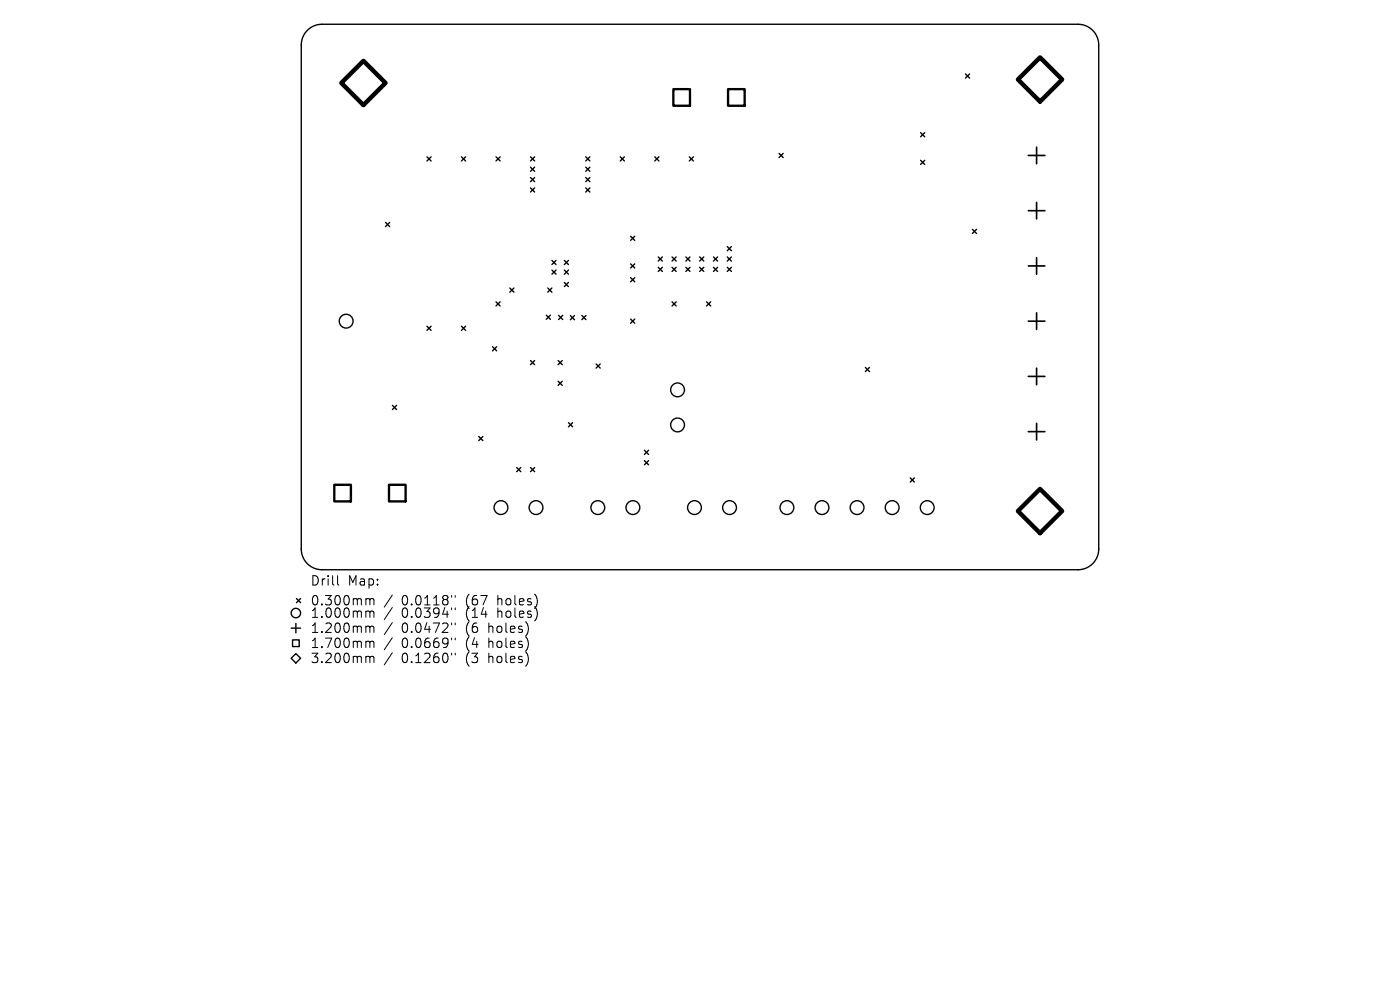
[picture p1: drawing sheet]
<svg xmlns="http://www.w3.org/2000/svg" width="297mm" height="210mm" viewBox="0 0 297 210" stroke-linecap="round" stroke-linejoin="round" font-family="sans-serif">
<defs><g id="words">
<g font-size="2.8">
<text x="65.8" y="124.5">Drill</text>
<text x="73.8" y="124.5">Map:</text>
<text x="65.8" y="128.7">0.300mm</text>
<text x="65.8" y="131.3">1.000mm</text>
<text x="85.2" y="128.7">0.0118&quot;</text>
<text x="85.2" y="131.3">0.0394&quot;</text>
<text x="98.9" y="128.7">(67</text>
<text x="98.9" y="131.3">(14</text>
<text x="105.8" y="128.7">holes)</text>
<text x="105.8" y="131.3">holes)</text>
<text x="65.8" y="134.5">1.200mm</text>
<text x="65.8" y="137.7">1.700mm</text>
<text x="85.2" y="134.5">0.0472&quot;</text>
<text x="85.2" y="137.7">0.0669&quot;</text>
<text x="98.9" y="134.5">(6</text>
<text x="98.9" y="137.7">(4</text>
<text x="103.9" y="134.5">holes)</text>
<text x="103.9" y="137.7">holes)</text>
<text x="65.8" y="140.9">3.200mm</text>
<text x="85.2" y="140.9">0.1260&quot;</text>
<text x="98.9" y="140.9">(3</text>
<text x="103.9" y="140.9">holes)</text>
</g>
</g></defs>
<g fill="none" stroke="#000" stroke-width=".29">
<path d="M65.2 6.4a4.4 4.4 0 0 1 3.1-1.3h160.4a4.4 4.4 0 0 1 4.4 4.4v107a4.4 4.4 0 0 1-4.4 4.4h-160.4a4.4 4.4 0 0 1-4.4-4.4v-107a4.4 4.4 0 0 1 1.3-3.1zM204.8 15.7l.9 .9M205.7 15.7l-.9 .9M90.6 33.3l.9 .8M91.5 33.3l-.9 .8M97.9 33.3l.9 .8M98.8 33.3l-.9 .8M105.2 33.3l.9 .8M106.1 33.3l-.9 .8M112.5 33.3l.9 .8M112.5 35.5l.9 .8M112.5 37.7l.9 .8"/>
<path d="M112.5 39.9l.9 .8M113.4 33.3l-.9 .8M113.4 35.5l-.9 .8M113.4 37.7l-.9 .8M113.4 39.9l-.9 .8M124.3 33.3l.8 .8M124.3 35.5l.8 .8M124.3 37.7l.8 .8M124.3 39.9l.8 .8M125.1 35.5l-.8 .8M125.1 33.3l-.8 .8M125.1 37.7l-.8 .8"/>
<path d="M125.1 39.9l-.8 .8M131.6 33.3l.9 .8M132.5 33.3l-.9 .8M138.9 33.3l.9 .8M139.8 33.3l-.9 .8M146.2 33.3l.9 .8M147.1 33.3l-.9 .8M165.3 32.5l.9 .9M166.2 32.5l-.9 .9M195.3 28.1l.9 .9M195.3 34l.9 .9M196.2 28.1l-.9 .9"/>
<path d="M196.2 34l-.9 .9M81.8 47.2l.9 .9M82.7 47.2l-.9 .9M117.1 55.2l.9 .9M117.1 57.3l.9 .9M118 55.2l-.9 .9M118 57.3l-.9 .9M119.7 59.9l.9 .9M119.7 55.2l.9 .9M119.7 57.3l.9 .9M120.6 59.9l-.9 .9M120.6 55.2l-.9 .9"/>
<path d="M120.6 57.3l-.9 .9M133.8 50.1l.9 .9M133.8 56l.9 .9M133.8 58.9l.9 .9M134.7 50.1l-.9 .9M134.7 56l-.9 .9M134.7 58.9l-.9 .9M139.6 54.5l.9 .9M139.6 56.7l.9 .9M140.5 54.5l-.9 .9M140.5 56.7l-.9 .9M142.6 54.5l.8 .9"/>
<path d="M142.6 56.7l.8 .9M143.4 56.7l-.8 .9M143.4 54.5l-.8 .9M145.5 54.5l.9 .9M145.5 56.7l.9 .9M146.4 54.5l-.9 .9M146.4 56.7l-.9 .9M148.4 54.5l.9 .9M148.4 56.7l.9 .9M149.3 54.5l-.9 .9M149.3 56.7l-.9 .9M151.4 54.5l.8 .9"/>
<path d="M151.4 56.7l.8 .9M152.2 54.5l-.8 .9M152.2 56.7l-.8 .9M154.3 52.3l.9 .9M154.3 54.5l.9 .9M154.3 56.7l.9 .9M155.2 52.3l-.9 .9M155.2 54.5l-.9 .9M155.2 56.7l-.9 .9M206.3 48.6l.9 .9M207.2 48.6l-.9 .9M90.6 69.2l.9 .9"/>
<path d="M91.5 69.2l-.9 .9M97.9 69.2l.9 .9M98.8 69.2l-.9 .9M104.5 73.5l.9 .9M105.2 64l.9 .9M105.4 73.5l-.9 .9M106.1 64l-.9 .9M108.1 61.1l.9 .9M109 61.1l-.9 .9M112.5 76.5l.9 .9M113.4 76.5l-.9 .9M115.9 66.9l.9 .8"/>
<path d="M116.2 61.1l.9 .9M116.8 66.9l-.9 .8M117.1 61.1l-.9 .9M118.4 76.5l.9 .9M118.5 66.9l.9 .9M119.3 76.5l-.9 .9M119.4 66.9l-.9 .9M121 66.9l.9 .9M121.9 66.9l-.9 .9M123.4 66.9l.9 .9M124.3 66.9l-.9 .9M126.5 77.2l.8 .9"/>
<path d="M127.3 77.2l-.8 .9M133.8 67.7l.9 .9M134.7 67.7l-.9 .9M142.6 64l.8 .9M143.4 64l-.8 .9M149.9 64l.9 .9M150.8 64l-.9 .9M183.6 77.9l.9 .9M184.5 77.9l-.9 .9M83.2 86l.9 .9M84.1 86l-.9 .9M101.6 92.6l.8 .9"/>
<path d="M102.4 92.6l-.8 .9M109.6 99.2l.9 .9M110.5 99.2l-.9 .9M112.5 99.2l.9 .9M113.4 99.2l-.9 .9M118.4 80.9l.9 .9M119.3 80.9l-.9 .9M120.6 89.7l.9 .8M121.5 89.7l-.9 .8M136.7 95.5l.9 .9M136.7 97.7l.9 .9M137.6 95.5l-.9 .9"/>
<path d="M137.6 97.7l-.9 .9M193.1 101.4l.9 .9M194 101.4l-.9 .9M61.8 139.6l1-1 1 1-1 1zM61.8 133.2h2M62.1 135.7h1.4v1.5h-1.4zM62.8 132.2v2M62.9 127l.9 .8M63.8 127l-.9 .8"/>
<circle cx="73.4" cy="68.1" r="1.46"/>
<circle cx="143.7" cy="82.7" r="1.46"/>
<circle cx="143.7" cy="90.1" r="1.46"/>
<circle cx="106.3" cy="107.7" r="1.46"/>
<circle cx="113.7" cy="107.7" r="1.46"/>
<circle cx="126.8" cy="107.7" r="1.46"/>
<circle cx="134.3" cy="107.7" r="1.46"/>
<circle cx="147.3" cy="107.7" r="1.46"/>
<circle cx="154.8" cy="107.7" r="1.46"/>
<circle cx="166.9" cy="107.7" r="1.46"/>
<circle cx="174.4" cy="107.7" r="1.46"/>
<circle cx="181.8" cy="107.7" r="1.46"/>
<circle cx="189.3" cy="107.7" r="1.46"/>
<circle cx="196.7" cy="107.7" r="1.46"/>
<circle cx="62.8" cy="130" r="1"/>
</g>
<path d="M218.1 33h3.6M219.9 31.2v3.5M218.1 44.7h3.6M218.1 56.4h3.6M219.9 42.9v3.6M219.9 54.7v3.5M218.1 68.1h3.6M218.1 79.8h3.6M219.9 66.4v3.5M219.9 78.1v3.5M218.1 91.6h3.6M219.9 89.8v3.5" fill="none" stroke="#000" stroke-width=".35"/>
<path d="M142.9 18.9h3.5v3.5h-3.5zM154.5 18.9h3.5v3.5h-3.5zM70.9 102.8h3.5v3.6h-3.5zM82.5 102.8h3.5v3.6h-3.5z" fill="none" stroke="#000" stroke-width=".5"/>
<path d="M72.4 17.6l4.7-4.7 4.7 4.7-4.7 4.7zM216 16.9l4.6-4.7 4.7 4.7-4.7 4.7zM220.6 103.7l4.7 4.7-4.7 4.7-4.6-4.7z" fill="none" stroke="#000" stroke-width=".94"/>
<g fill="none" stroke="#000" stroke-width=".21">
<path d="M71.6 122.1v1.7l.3 .3M77.9 127l.5 .1 .1 .2M77.9 129.6l.5 .1 .1 .2M77.9 132.8h.3l.3 .3M77.9 136l.5 .1 .1 .2M77.9 139.2l.5 .1 .1 .2M78.5 127.3l.3-.3 .4 .1 .1 1.2M78.5 127.3v1M78.5 129.9v1.1M78.5 133.1v1.1M78.5 136.3v1.1M78.5 139.5v1.1"/>
<path d="M78.5 129.9l.3-.3 .4 .1 .1 1.3M78.5 133.1l.3-.3 .4 .1 .1 1.3M78.5 136.3l.3-.3 .4 .1 .1 1.3M78.5 139.5l.3-.3 .4 .1 .1 1.3M83.2 126.2l-1.7 2.6M83.2 128.9l-1.7 2.5M83.2 132.1l-1.7 2.5M83.2 135.3l-1.7 2.5M83.2 138.5l-1.7 2.5M95.8 126.3v.4M95.8 129v.3M95.8 132.2v.3"/>
<path d="M95.8 135.4v.3M95.8 138.6v.3M96.6 126.3v.4M96.6 129v.3M96.6 132.2v.3M96.6 135.4v.3M96.6 138.6v.3"/>
</g>
<use href="#words"/>
</svg>
